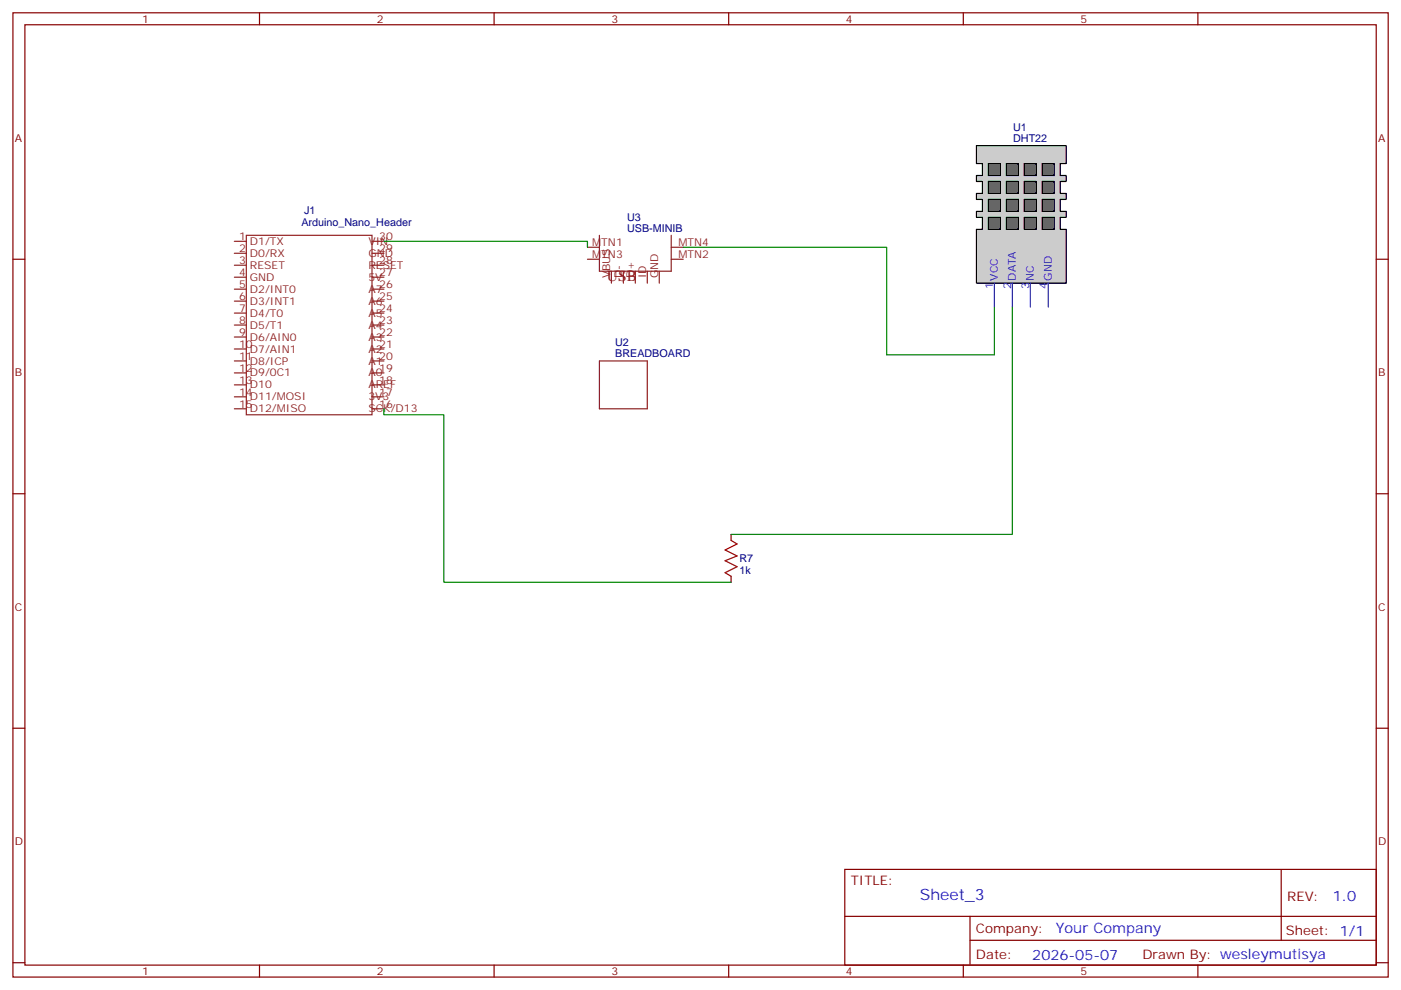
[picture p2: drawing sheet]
<svg xmlns="http://www.w3.org/2000/svg" width="413mm" height="292mm" viewBox="0 0 413 292" stroke-linecap="round" stroke-linejoin="round" font-family="sans-serif">
<defs><g id="words">
<text font-size="4.6" fill="#8d2323" x="178.9" y="83">USB</text>
<text font-size="4.6" fill="#00f" x="271.1" y="265.4">Sheet_3</text>
<g font-size="4.2" fill="#00f">
<text x="392.8" y="265.6">1.0</text>
<text x="311.2" y="275.2">Your Company</text>
<text x="304.2" y="283">2026-05-07</text>
</g>
<g font-size="3.9" fill="#800">
<text x="250.8" y="260.9">TITLE:</text>
<text x="379.4" y="265.6">REV:</text>
<text x="287.7" y="275.1">Company:</text>
<text x="379" y="275.8">Sheet: 1/1</text>
<text x="287.7" y="282.8">Date:</text>
<text x="336.7" y="282.9">Drawn By: wesleymutisya</text>
</g>
<g font-size="3.2" fill="#800">
<text x="41.9" y="6.8">1</text>
<text x="111.1" y="6.8">2</text>
<text x="180.2" y="6.8">3</text>
<text x="249.3" y="6.8">4</text>
<text x="318.5" y="6.8">5</text>
<text x="4.3" y="41.9">A</text>
<text x="406.2" y="41.9">A</text>
<text x="4.3" y="111">B</text>
<text x="406.2" y="111">B</text>
<text x="4.3" y="180.2">C</text>
<text x="406.2" y="180.2">C</text>
<text x="4.3" y="249.3">D</text>
<text x="406.2" y="249.3">D</text>
<text x="41.9" y="287.6">1</text>
<text x="111.1" y="287.6">2</text>
<text x="180.2" y="287.6">3</text>
<text x="249.3" y="287.6">4</text>
<text x="318.5" y="287.6">5</text>
</g>
<g font-size="3.2" fill="#000080">
<text x="298.6" y="41.9">DHT22</text>
<text x="298.6" y="38.6">U1</text>
<text x="89.7" y="63.2">J1</text>
<text x="184.8" y="65.1">U3</text>
<text x="88.8" y="66.5">Arduino_Nano_Header</text>
<text x="184.8" y="68.3">USB-MINIB</text>
<text x="181.3" y="105.4">BREADBOARD</text>
<text x="181.3" y="102.1">U2</text>
<text x="217.9" y="165.9">R7</text>
<text x="217.9" y="169.1">1k</text>
</g>
<g font-size="3.2" fill="#8d2323">
<text x="70.5" y="70.8">1</text>
<text x="111.8" y="70.8">30</text>
<text x="70.5" y="74.3">2</text>
<text x="70.5" y="77.9">3</text>
<text x="73.7" y="72.2">D1/TX</text>
<text x="73.7" y="75.7">D0/RX</text>
<text x="108.6" y="72.2">VIN</text>
<text x="108.6" y="75.7">GND</text>
<text x="111.8" y="77.9">28</text>
<text x="111.8" y="74.3">29</text>
<text x="174.6" y="76.1">MTN3</text>
<text x="174.6" y="72.6">MTN1</text>
<text x="200" y="76.1">MTN2</text>
<text x="200" y="72.6">MTN4</text>
<text x="70.5" y="81.4">4</text>
<text x="73.7" y="79.3">RESET</text>
<text x="73.7" y="82.8">GND</text>
<text x="108.6" y="82.8">5V</text>
<text x="108.6" y="79.3">RESET</text>
<text x="111.8" y="81.4">27</text>
<text x="179.8" y="82.1" transform="rotate(-90 179.8 82.1)">VBUS</text>
<text x="183.4" y="82.1" transform="rotate(-90 183.4 82.1)">D-</text>
<text x="186.9" y="82.1" transform="rotate(-90 186.9 82.1)">D+</text>
<text x="190.4" y="82.1" transform="rotate(-90 190.4 82.1)">ID</text>
<text x="194" y="82.1" transform="rotate(-90 194 82.1)">GND</text>
<text x="70.5" y="84.9">5</text>
<text x="70.5" y="88.4">6</text>
<text x="73.7" y="86.3">D2/INT0</text>
<text x="73.7" y="89.9">D3/INT1</text>
<text x="108.6" y="89.9">A6</text>
<text x="108.6" y="86.3">A7</text>
<text x="111.8" y="88.4">25</text>
<text x="111.8" y="84.9">26</text>
<text x="70.5" y="92">7</text>
<text x="70.5" y="95.5">8</text>
<text x="73.7" y="93.4">D4/T0</text>
<text x="108.6" y="93.4">A5</text>
<text x="111.8" y="95.5">23</text>
<text x="111.8" y="92">24</text>
<text x="70.5" y="99">9</text>
<text x="73.7" y="96.9">D5/T1</text>
<text x="73.7" y="100.4">D6/AIN0</text>
<text x="108.6" y="100.4">A3</text>
<text x="108.6" y="96.9">A4</text>
<text x="111.8" y="99">22</text>
<text x="70.5" y="102.6">10</text>
<text x="70.5" y="106.1">11</text>
<text x="73.7" y="104">D7/AIN1</text>
<text x="73.7" y="107.5">D8/ICP</text>
<text x="108.6" y="107.5">A1</text>
<text x="108.6" y="104">A2</text>
<text x="111.8" y="106.1">20</text>
<text x="111.8" y="102.6">21</text>
<text x="70.5" y="109.6">12</text>
<text x="70.5" y="113.1">13</text>
<text x="73.7" y="111">D9/0C1</text>
<text x="108.6" y="111">A0</text>
<text x="111.8" y="113.1">18</text>
<text x="111.8" y="109.6">19</text>
<text x="70.5" y="116.7">14</text>
<text x="73.7" y="114.5">D10</text>
<text x="73.7" y="118.1">D11/MOSI</text>
<text x="108.6" y="118.1">3V3</text>
<text x="108.6" y="114.5">AREF</text>
<text x="111.8" y="116.7">17</text>
<text x="70.5" y="120.2">15</text>
<text x="73.7" y="121.6">D12/MISO</text>
<text x="108.6" y="121.6">SCK/D13</text>
<text x="111.8" y="120.2">16</text>
</g>
<g font-size="3.2" fill="#30c">
<text x="294.1" y="82.8" transform="rotate(-90 294.1 82.8)">VCC</text>
<text x="299.4" y="82.8" transform="rotate(-90 299.4 82.8)">DATA</text>
<text x="304.7" y="82.8" transform="rotate(-90 304.7 82.8)">NC</text>
<text x="310" y="82.8" transform="rotate(-90 310 82.8)">GND</text>
<text x="292.7" y="85.3" transform="rotate(-90 292.7 85.3)">1</text>
<text x="298" y="85.3" transform="rotate(-90 298 85.3)">2</text>
<text x="303.3" y="85.3" transform="rotate(-90 303.3 85.3)">3</text>
<text x="308.6" y="85.3" transform="rotate(-90 308.6 85.3)">4</text>
</g>
</g></defs>
<g fill="none" stroke="#870000" stroke-width=".35">
<path d="M3.8 3.8h405.4v284.3h-405.4zM7.3 7.3h398.3v277.3h-398.3zM76.5 3.8v3.5M145.6 3.8v3.5M214.8 3.8v3.5M283.9 3.8v3.5M353.1 3.8v3.5M3.8 76.4h3.5M405.6 76.4h3.6M3.8 145.6h3.5M405.6 145.6h3.6M3.8 214.7h3.5"/>
<path d="M405.6 214.7h3.6M249 256.4h156.6v28.2h-156.6zM377.6 256.4v20.9M249 270.2h156.5M285.9 277.3h119.6M285.9 270.2v14.1M3.8 283.9h3.5M76.5 284.6v3.5M145.6 284.6v3.5M214.8 284.6v3.5M283.9 284.6v3.5M353.1 284.6v3.5"/>
<path d="M405.6 283.9h3.6"/>
</g>
<g fill="none" stroke="#8c2424" stroke-width=".35">
<path d="M69.1 71.2h3.5M69.1 74.7h3.5M69.1 78.2h3.5M72.6 69.4h37v52.9h-37zM109.6 71.2h3.6M109.6 74.7h3.6M109.6 78.2h3.6M69.1 81.7h3.5M69.1 85.3h3.5M69.1 88.8h3.5M69.1 92.3h3.5M69.1 95.8h3.5"/>
<path d="M69.1 99.4h3.5M109.6 81.7h3.6M109.6 85.3h3.6M109.6 88.8h3.6M109.6 92.3h3.6M109.6 95.8h3.6M109.6 99.4h3.6M69.1 102.9h3.5M69.1 106.4h3.5M69.1 110h3.5M69.1 113.5h3.5M69.1 117h3.5"/>
<path d="M109.6 102.9h3.6M109.6 106.4h3.6M109.6 110h3.6M109.6 113.5h3.6M109.6 117h3.6M69.1 120.5h3.5M109.6 120.5h3.6"/>
</g>
<path d="M287.8 42.9h26.5v5.3h-1.8v3.6h1.8v1.7h-1.8v3.5h1.8v1.8h-1.8v3.5h1.8v1.8h-1.8v3.5h1.8v15.9h-26.5v-15.9h1.8v-3.5h-1.8v-1.8h1.8v-3.5h-1.8v-1.8h1.8v-3.5h-1.8v-1.7h1.8v-3.6h-1.8z" fill="#ccc" stroke="#000" stroke-width=".35"/>
<g fill="#666" stroke="#000" stroke-width=".35">
<path d="M291.3 48.2h3.6v3.6h-3.6z"/>
<path d="M296.6 48.2h3.5v3.6h-3.5z"/>
<path d="M301.9 48.2h3.5v3.6h-3.5z"/>
<path d="M291.3 53.5h3.6v3.5h-3.6z"/>
<path d="M296.6 53.5h3.5v3.5h-3.5z"/>
<path d="M301.9 53.5h3.5v3.5h-3.5z"/>
<path d="M291.3 58.8h3.6v3.5h-3.6z"/>
<path d="M296.6 58.8h3.5v3.5h-3.5z"/>
<path d="M301.9 58.8h3.5v3.5h-3.5z"/>
<path d="M291.3 64.1h3.6v3.5h-3.6z"/>
<path d="M296.6 64.1h3.5v3.5h-3.5z"/>
<path d="M301.9 64.1h3.5v3.5h-3.5z"/>
<path d="M307.2 48.2h3.5v3.6h-3.5z"/>
<path d="M307.2 53.5h3.5v3.5h-3.5z"/>
<path d="M307.2 58.8h3.5v3.5h-3.5z"/>
<path d="M307.2 64.1h3.5v3.5h-3.5z"/>
</g>
<path d="M293.1 83.5v7.1M298.4 83.5v7.1M303.7 83.5v7.1M309 83.5v7.1" fill="none" stroke="#30c" stroke-width=".35"/>
<path d="M215.5 159.3l1.7 1.1-3.5 1.8 3.5 1.7-3.5 1.4 3.5 1.8-3.5 1.8 1.8 1" fill="none" stroke="#a10000" stroke-width=".35"/>
<path d="M215.5 157.6v1.7M215.5 169.9v1.8" fill="none" stroke="#870000" stroke-width=".35"/>
<path d="M173.1 76.4h3.6M173.1 72.9h3.6M176.7 69.4v10.6h21.1v-10.6M180.2 80v3.5M183.7 80v3.5M187.3 80v3.5M190.8 80v3.5M194.3 80v3.5M197.8 76.4h3.6M197.8 72.9h3.6M176.7 106.4h14.1v14.1h-14.1z" fill="none" stroke="#8c2424" stroke-width=".35"/>
<path d="M113.2 71.2h59.9v1.7M201.4 72.9h59.9v31.8h31.8v-14.1M298.4 90.6v67h-82.9M113.2 120.5v1.8h17.6v49.4h84.7" fill="none" stroke="#008700" stroke-width=".35"/>
<use href="#words"/>
</svg>
